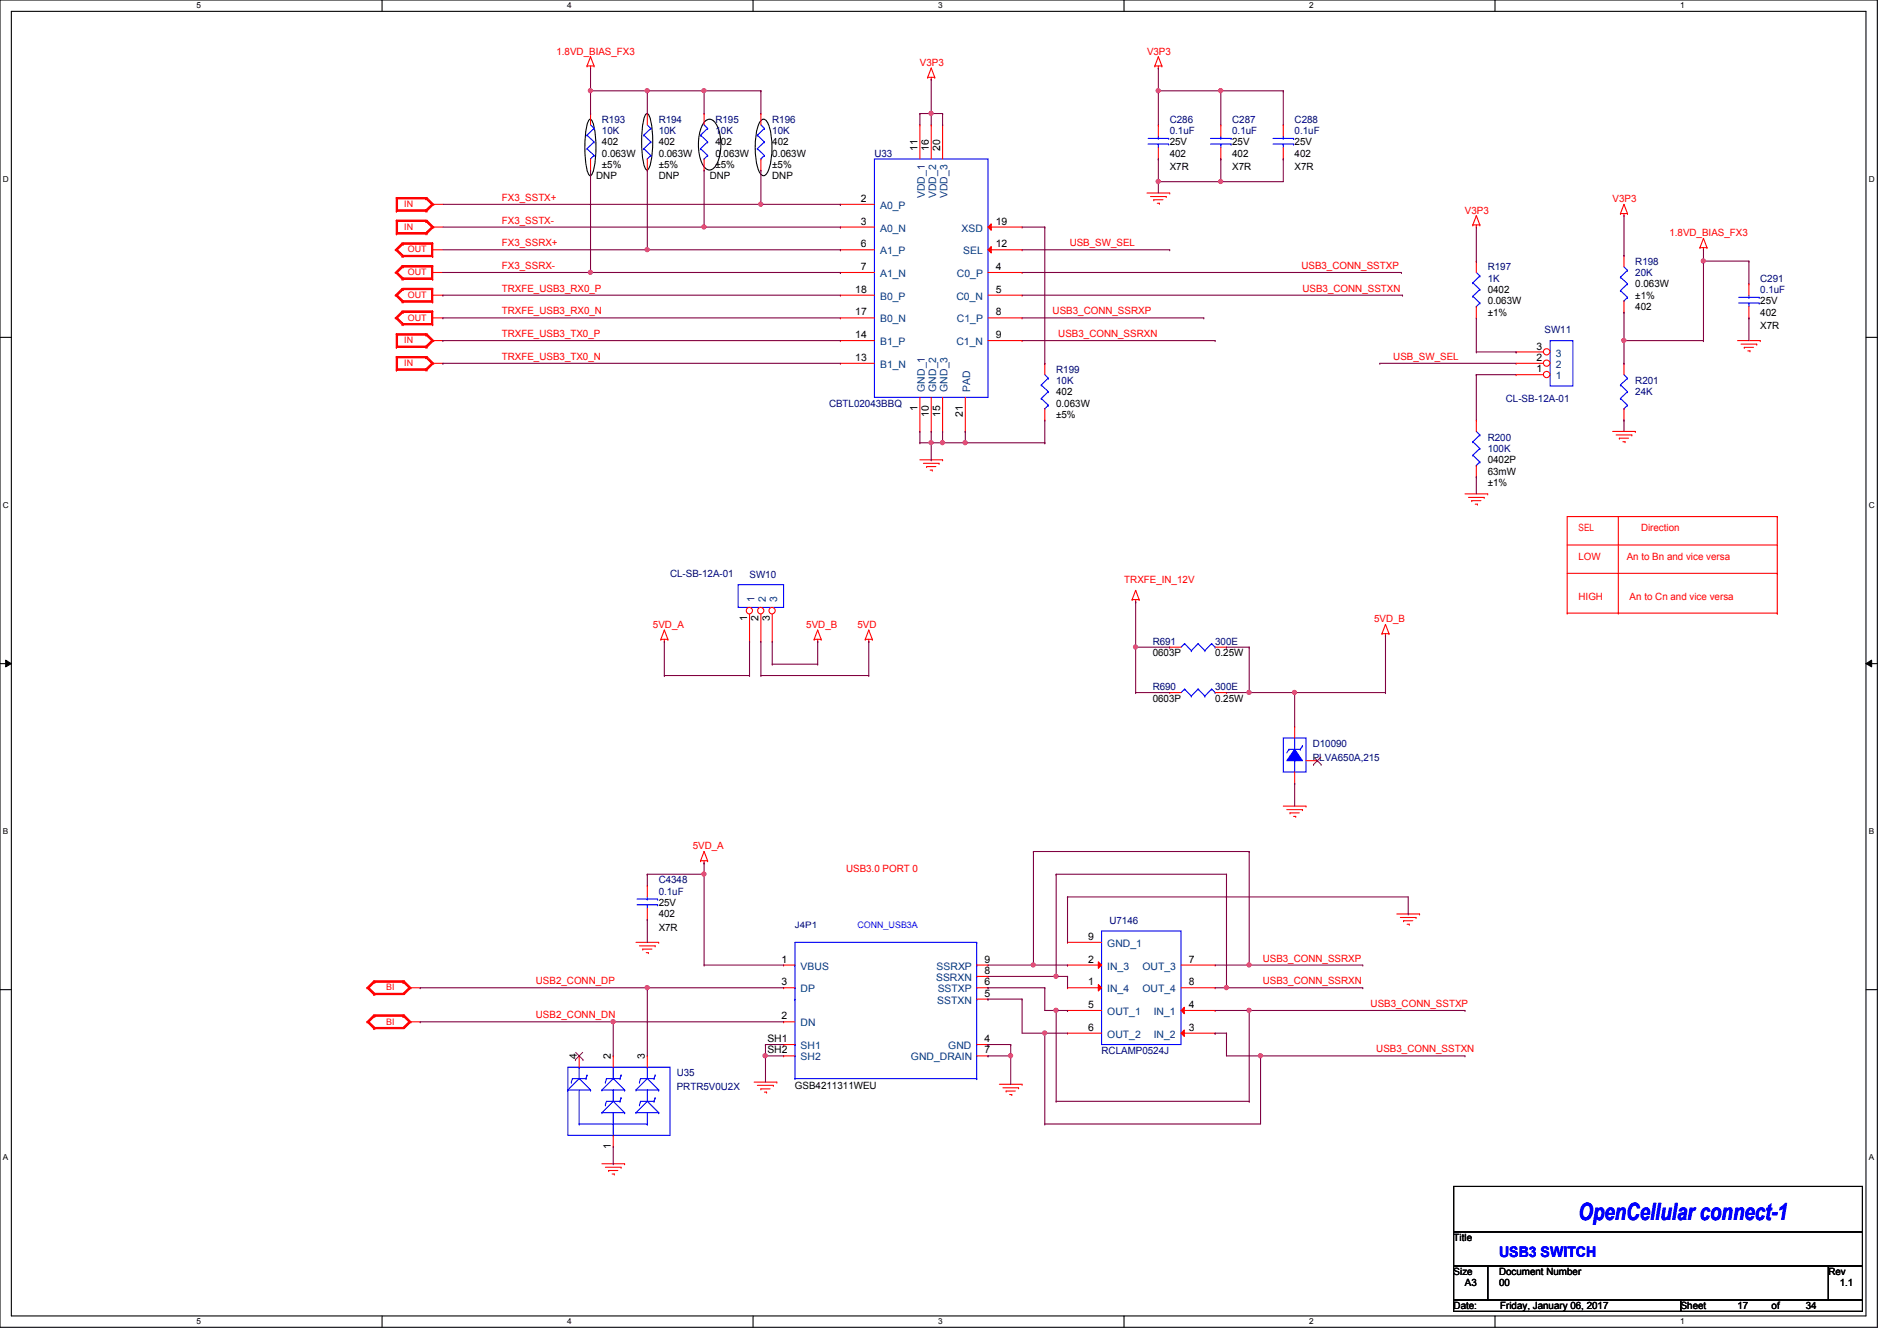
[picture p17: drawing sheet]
<svg xmlns="http://www.w3.org/2000/svg" width="297mm" height="210mm" viewBox="0 0 297 210" stroke-linecap="round" stroke-linejoin="round" font-family="sans-serif">
<defs><g id="words">
<text font-size="3.7" fill="#00f" x="247.1" y="191.1">OpenCellular connect-1</text>
<text font-size="2.3" fill="#00f" x="234.7" y="196.8">USB3 SWITCH</text>
<g font-size="1.6" fill="#f00">
<text x="87.1" y="8.6">1.8VD_BIAS_FX3</text>
<text x="144" y="10.3">V3P3</text>
<text x="179.6" y="8.6">V3P3</text>
<text x="78.6" y="35">FX3_SSTX-</text>
<text x="78.6" y="31.5">FX3_SSTX+</text>
<text x="229.4" y="33.4">V3P3</text>
<text x="252.5" y="31.7">V3P3</text>
<text x="78.6" y="38.6">FX3_SSRX+</text>
<text x="167.5" y="38.6">USB_SW_SEL</text>
<text x="261.4" y="37">1.8VD_BIAS_FX3</text>
<text x="78.6" y="45.7">TRXFE_USB3_RX0_P</text>
<text x="78.6" y="42.1">FX3_SSRX-</text>
<text x="203.8" y="42.1">USB3_CONN_SSTXP</text>
<text x="203.9" y="45.7">USB3_CONN_SSTXN</text>
<text x="78.6" y="49.2">TRXFE_USB3_RX0_N</text>
<text x="78.6" y="52.8">TRXFE_USB3_TX0_P</text>
<text x="164.8" y="49.2">USB3_CONN_SSRXP</text>
<text x="165.7" y="52.8">USB3_CONN_SSRXN</text>
<text x="78.6" y="56.3">TRXFE_USB3_TX0_N</text>
<text x="218.1" y="56.3">USB_SW_SEL</text>
<text x="247.1" y="83.2">SEL</text>
<text x="256.9" y="83.2">Direction</text>
<text x="247.1" y="87.7">LOW</text>
<text x="254.7" y="87.7">An to Bn and vice versa</text>
<text x="176" y="91.2">TRXFE_IN_12V</text>
<text x="247.1" y="93.9">HIGH</text>
<text x="255.1" y="93.9">An to Cn and vice versa</text>
<text x="102.2" y="98.3">5VD_A</text>
<text x="126.2" y="98.3">5VD_B</text>
<text x="134.2" y="98.3">5VD</text>
<text x="215.1" y="97.5">5VD_B</text>
<text x="108.5" y="133">5VD_A</text>
<text x="132.5" y="136.6">USB3.0 PORT 0</text>
<text x="83.9" y="154.1">USB2_CONN_DP</text>
<text x="197.7" y="154.1">USB3_CONN_SSRXN</text>
<text x="197.7" y="150.6">USB3_CONN_SSRXP</text>
<text x="83.9" y="159.5">USB2_CONN_DN</text>
<text x="214.6" y="157.7">USB3_CONN_SSTXP</text>
<text x="215.5" y="164.8">USB3_CONN_SSTXN</text>
</g>
<g font-size="1.6" fill="#000080">
<text x="94.2" y="19.2">R193</text>
<text x="94.2" y="21">10K</text>
<text x="103.1" y="19.2">R194</text>
<text x="103.1" y="21">10K</text>
<text x="112" y="19.2">R195</text>
<text x="112" y="21">10K</text>
<text x="120.9" y="19.2">R196</text>
<text x="120.9" y="21">10K</text>
<text x="183.1" y="19.2">C286</text>
<text x="183.1" y="21">0.1uF</text>
<text x="192.9" y="19.2">C287</text>
<text x="192.9" y="21">0.1uF</text>
<text x="202.7" y="19.2">C288</text>
<text x="202.7" y="21">0.1uF</text>
<text x="136.9" y="24.6">U33</text>
<text x="256" y="41.4">R198</text>
<text x="232.9" y="42.3">R197</text>
<text x="232.9" y="44.1">1K</text>
<text x="256" y="43.2">20K</text>
<text x="275.6" y="44.1">C291</text>
<text x="275.6" y="45.9">0.1uF</text>
<text x="241.8" y="52.1">SW11</text>
<text x="165.4" y="58.3">R199</text>
<text x="129.8" y="63.7">CBTL02043BBQ</text>
<text x="165.4" y="60.1">10K</text>
<text x="235.8" y="62.9">CL-SB-12A-01</text>
<text x="256" y="60.1">R201</text>
<text x="256" y="61.9">24K</text>
<text x="232.9" y="69">R200</text>
<text x="232.9" y="70.8">100K</text>
<text x="104.9" y="90.3">CL-SB-12A-01</text>
<text x="117.3" y="90.5">SW10</text>
<text x="180.5" y="101">R691</text>
<text x="190.2" y="101">300E</text>
<text x="180.5" y="108.1">R690</text>
<text x="190.2" y="108.1">300E</text>
<text x="205.5" y="117">D10090</text>
<text x="205.5" y="119.1">PLVA650A,215</text>
<text x="103.1" y="138.3">C4348</text>
<text x="103.1" y="140.1">0.1uF</text>
<text x="173.7" y="144.7">U7146</text>
<text x="172.5" y="165">RCLAMP0524J</text>
<text x="106" y="168.6">U35</text>
<text x="106" y="170.7">PRTR5V0U2X</text>
</g>
<g font-size="1.6">
<text x="94.2" y="22.8">402</text>
<text x="103.1" y="22.8">402</text>
<text x="112" y="22.8">402</text>
<text x="120.9" y="22.8">402</text>
<text x="143.6" y="23.7" transform="rotate(-90 143.6 23.7)">11</text>
<text x="145.4" y="23.7" transform="rotate(-90 145.4 23.7)">16</text>
<text x="147.2" y="23.7" transform="rotate(-90 147.2 23.7)">20</text>
<text x="183.1" y="22.8">25V</text>
<text x="192.9" y="22.8">25V</text>
<text x="202.7" y="22.8">25V</text>
<text x="93.3" y="28.1">DNP</text>
<text x="94.2" y="24.6">0.063W</text>
<text x="94.2" y="26.3">±5%</text>
<text x="103.1" y="24.6">0.063W</text>
<text x="103.1" y="26.3">±5%</text>
<text x="103.1" y="28.1">DNP</text>
<text x="111.1" y="28.1">DNP</text>
<text x="112" y="24.6">0.063W</text>
<text x="112" y="26.3">±5%</text>
<text x="120.9" y="24.6">0.063W</text>
<text x="120.9" y="26.3">±5%</text>
<text x="120.9" y="28.1">DNP</text>
<text x="183.1" y="24.6">402</text>
<text x="183.1" y="26.7">X7R</text>
<text x="192.9" y="24.6">402</text>
<text x="192.9" y="26.7">X7R</text>
<text x="202.7" y="24.6">402</text>
<text x="202.7" y="26.7">X7R</text>
<text x="134.8" y="31.6">2</text>
<text x="134.8" y="35.2">3</text>
<text x="155.9" y="35.2">19</text>
<text x="134.8" y="38.7">6</text>
<text x="155.9" y="38.7">12</text>
<text x="133.9" y="45.8">18</text>
<text x="134.8" y="42.3">7</text>
<text x="155.9" y="42.3">4</text>
<text x="155.9" y="45.8">5</text>
<text x="232.9" y="45.9">0402</text>
<text x="232.9" y="47.7">0.063W</text>
<text x="256" y="45">0.063W</text>
<text x="256" y="46.8">±1%</text>
<text x="275.6" y="47.7">25V</text>
<text x="133.9" y="49.4">17</text>
<text x="133.9" y="53">14</text>
<text x="155.9" y="49.4">8</text>
<text x="155.9" y="53">9</text>
<text x="232.9" y="49.4">±1%</text>
<text x="256" y="48.6">402</text>
<text x="275.6" y="49.4">402</text>
<text x="275.6" y="51.6">X7R</text>
<text x="133.9" y="56.5">13</text>
<text x="240.6" y="58.3">1</text>
<text x="240.6" y="56.5">2</text>
<text x="240.6" y="54.7">3</text>
<text x="143.6" y="64.3" transform="rotate(-90 143.6 64.3)">1</text>
<text x="145.4" y="65.2" transform="rotate(-90 145.4 65.2)">10</text>
<text x="147.2" y="65.2" transform="rotate(-90 147.2 65.2)">15</text>
<text x="150.7" y="65.2" transform="rotate(-90 150.7 65.2)">21</text>
<text x="165.4" y="61.9">402</text>
<text x="165.4" y="63.7">0.063W</text>
<text x="165.4" y="65.4">±5%</text>
<text x="232.9" y="76.1">±1%</text>
<text x="232.9" y="74.3">63mW</text>
<text x="232.9" y="72.6">0402P</text>
<text x="117" y="97.2" transform="rotate(-90 117 97.2)">1</text>
<text x="118.7" y="97.2" transform="rotate(-90 118.7 97.2)">2</text>
<text x="120.5" y="97.2" transform="rotate(-90 120.5 97.2)">3</text>
<text x="180.5" y="102.8">0603P</text>
<text x="190.2" y="102.8">0.25W</text>
<text x="180.5" y="109.9">0603P</text>
<text x="190.2" y="109.9">0.25W</text>
<text x="103.1" y="143.7">402</text>
<text x="103.1" y="141.9">25V</text>
<text x="103.1" y="145.8">X7R</text>
<text x="170.3" y="147.2">9</text>
<text x="122.3" y="150.7">1</text>
<text x="122.3" y="154.3">3</text>
<text x="154.1" y="154.3">6</text>
<text x="154.1" y="152.5">8</text>
<text x="154.1" y="150.7">9</text>
<text x="170.3" y="154.3">1</text>
<text x="170.3" y="150.7">2</text>
<text x="186.1" y="150.7">7</text>
<text x="186.1" y="154.3">8</text>
<text x="122.3" y="159.6">2</text>
<text x="154.1" y="156.1">5</text>
<text x="170.3" y="157.9">5</text>
<text x="170.3" y="161.4">6</text>
<text x="186.1" y="161.4">3</text>
<text x="186.1" y="157.9">4</text>
<text x="90.3" y="165.9" transform="rotate(-90 90.3 165.9)">4</text>
<text x="95.6" y="165.9" transform="rotate(-90 95.6 165.9)">2</text>
<text x="101" y="165.9" transform="rotate(-90 101 165.9)">3</text>
<text x="120.1" y="163.2">SH1</text>
<text x="120.1" y="165">SH2</text>
<text x="154.1" y="163.2">4</text>
<text x="154.1" y="165">7</text>
<text x="124.5" y="170.5">GSB4211311WEU</text>
<text x="95.6" y="179.9" transform="rotate(-90 95.6 179.9)">1</text>
<text x="227.6" y="194.4">Title</text>
<text x="227.6" y="199.7">Size</text>
<text x="229.4" y="201.5">A3</text>
<text x="234.7" y="199.7">Document Number</text>
<text x="234.7" y="201.5">00</text>
<text x="286.3" y="199.7">Rev</text>
<text x="288" y="201.5">1.1</text>
<text x="227.6" y="205">Date:</text>
<text x="234.9" y="205">Friday, January 06, 2017</text>
<text x="263.1" y="205">Sheet</text>
<text x="272" y="205">17</text>
<text x="277.4" y="205">of</text>
<text x="282.7" y="205">34</text>
</g>
<g font-size="1.6" fill="#004080">
<text x="137.8" y="32.7">A0_P</text>
<text x="144.8" y="31" transform="rotate(-90 144.8 31)">VDD_1</text>
<text x="146.6" y="31" transform="rotate(-90 146.6 31)">VDD_2</text>
<text x="148.3" y="31" transform="rotate(-90 148.3 31)">VDD_3</text>
<text x="137.8" y="36.3">A0_N</text>
<text x="137.8" y="39.8">A1_P</text>
<text x="150.5" y="36.3">XSD</text>
<text x="150.8" y="39.8">SEL</text>
<text x="137.8" y="43.4">A1_N</text>
<text x="137.8" y="46.9">B0_P</text>
<text x="149.7" y="46.9">C0_N</text>
<text x="149.8" y="43.4">C0_P</text>
<text x="137.8" y="50.5">B0_N</text>
<text x="149.8" y="50.5">C1_P</text>
<text x="137.8" y="54.1">B1_P</text>
<text x="137.8" y="57.6">B1_N</text>
<text x="149.7" y="54.1">C1_N</text>
<text x="243.6" y="59.4">1</text>
<text x="243.6" y="57.6">2</text>
<text x="243.6" y="55.8">3</text>
<text x="144.8" y="61.3" transform="rotate(-90 144.8 61.3)">GND_1</text>
<text x="146.6" y="61.3" transform="rotate(-90 146.6 61.3)">GND_2</text>
<text x="148.3" y="61.3" transform="rotate(-90 148.3 61.3)">GND_3</text>
<text x="151.9" y="61.3" transform="rotate(-90 151.9 61.3)">PAD</text>
<text x="118.1" y="94.2" transform="rotate(-90 118.1 94.2)">1</text>
<text x="119.9" y="94.2" transform="rotate(-90 119.9 94.2)">2</text>
<text x="121.7" y="94.2" transform="rotate(-90 121.7 94.2)">3</text>
<text x="173.4" y="148.3">GND_1</text>
<text x="125.3" y="151.8">VBUS</text>
<text x="125.3" y="155.4">DP</text>
<text x="146.6" y="153.6">SSRXN</text>
<text x="146.6" y="151.8">SSRXP</text>
<text x="146.8" y="155.4">SSTXP</text>
<text x="173.4" y="155.4">IN_4</text>
<text x="173.4" y="151.8">IN_3</text>
<text x="178.9" y="151.8">OUT_3</text>
<text x="178.9" y="155.4">OUT_4</text>
<text x="125.3" y="160.7">DN</text>
<text x="146.7" y="157.2">SSTXN</text>
<text x="173.4" y="159">OUT_1</text>
<text x="180.6" y="159">IN_1</text>
<text x="125.3" y="164.3">SH1</text>
<text x="125.3" y="166.1">SH2</text>
<text x="142.6" y="166.1">GND_DRAIN</text>
<text x="148.5" y="164.3">GND</text>
<text x="173.4" y="162.5">OUT_2</text>
<text x="180.6" y="162.5">IN_2</text>
</g>
<g font-size="1.4" fill="#f00">
<text x="63.3" y="32.4">IN</text>
<text x="63.3" y="36">IN</text>
<text x="63.8" y="39.5">OUT</text>
<text x="63.8" y="46.7">OUT</text>
<text x="63.8" y="43.1">OUT</text>
<text x="63.3" y="53.8">IN</text>
<text x="63.8" y="50.2">OUT</text>
<text x="63.3" y="57.3">IN</text>
<text x="60.5" y="155.1">BI</text>
<text x="60.5" y="160.4">BI</text>
</g>
<text font-size="1.4" fill="#000080" x="124.5" y="145.3">J4P1</text>
<text font-size="1.4" fill="#00f" x="134.2" y="145.3">CONN_USB3A</text>
<g font-size="1.3">
<text x="30.8" y="1.3">5</text>
<text x="88.8" y="1.3">4</text>
<text x="146.9" y="1.3">3</text>
<text x="205" y="1.3">2</text>
<text x="263.1" y="1.3">1</text>
<text x=".5" y="28.4">D</text>
<text x="292.6" y="28.4">D</text>
<text x=".5" y="79.5">C</text>
<text x="292.6" y="79.5">C</text>
<text x=".5" y="130.6">B</text>
<text x="292.6" y="130.6">B</text>
<text x=".5" y="181.7">A</text>
<text x="292.6" y="181.7">A</text>
<text x="30.8" y="207.4">5</text>
<text x="88.8" y="207.4">4</text>
<text x="146.9" y="207.4">3</text>
<text x="205" y="207.4">2</text>
<text x="263.1" y="207.4">1</text>
</g>
</g></defs>
<path d="M0 0h293.9v207.9h-293.9zM1.8 1.8h290.3v204.3h-290.3z" fill="none" stroke="#000" stroke-width=".17"/>
<g fill="#fff">
<path d="M30.8 .2h.7v1.4h-.7z"/>
<path d="M30.8 206.2h.7v1.4h-.7z"/>
</g>
<path d="M59.8 0v1.8M59.8 206.1v1.8" fill="none" stroke="#000" stroke-width=".17"/>
<g fill="#fff">
<path d="M88.8 .2h.7v1.4h-.7z"/>
<path d="M88.8 206.2h.7v1.4h-.7z"/>
</g>
<path d="M117.9 0v1.8M117.9 206.1v1.8" fill="none" stroke="#000" stroke-width=".17"/>
<g fill="#fff">
<path d="M146.9 .2h.7v1.4h-.7z"/>
<path d="M146.9 206.2h.7v1.4h-.7z"/>
</g>
<path d="M176 0v1.8M176 206.1v1.8" fill="none" stroke="#000" stroke-width=".17"/>
<g fill="#fff">
<path d="M205 .2h.7v1.4h-.7z"/>
<path d="M205 206.2h.7v1.4h-.7z"/>
</g>
<path d="M234.1 0v1.8M234.1 206.1v1.8" fill="none" stroke="#000" stroke-width=".17"/>
<g fill="#fff">
<path d="M263.1 .2h.6v1.4h-.6z"/>
<path d="M263.1 206.2h.6v1.4h-.6z"/>
<path d="M.5 27.3h.9v1.4h-.9z"/>
<path d="M292.6 27.3h.9v1.4h-.9z"/>
<path d="M.5 78.4h.9v1.4h-.9z"/>
<path d="M292.6 78.4h.9v1.4h-.9z"/>
</g>
<path d="M0 52.8h1.8M292.1 52.8h1.8" fill="none" stroke="#000" stroke-width=".17"/>
<g fill="#fff">
<path d="M.5 129.5h.8v1.4h-.8z"/>
<path d="M292.6 129.5h.8v1.4h-.8z"/>
</g>
<path d="M0 103.9h1.8M292.1 103.9h1.8" fill="none" stroke="#000" stroke-width=".17"/>
<path d="M.9 103.4l.9 .5-.9 .5zM292.1 103.9l.9-.5v1z" fill="#000"/>
<path d="M.9 103.4l.9 .5-.9 .5zM292.1 103.9l.9-.5v1z" fill="none" stroke="#000" stroke-width=".16"/>
<g fill="#fff">
<path d="M.5 180.5h.8v1.4h-.8z"/>
<path d="M292.6 180.5h.8v1.4h-.8z"/>
</g>
<g fill="none" stroke="#000" stroke-width=".17">
<path d="M92.2 18.8l.2-.1a2.01 2.01 0 0 1 .7 1.6 16.3 16.3 0 0 1-.3 6.8l-.4 .4a2.04 2.04 0 0 1-.6-1.6 17.3 17.3 0 0 1 .2-6.8zM101.1 17.9l.2-.1a2.01 2.01 0 0 1 .7 1.6 16.3 16.3 0 0 1-.3 6.8l-.4 .4a2.04 2.04 0 0 1-.7-1.6 17.3 17.3 0 0 1 .3-6.8zM110.3 19.1a.94 .94 0 0 1 1.6 0 6.9 6.9 0 0 1 0 7.1 .93 .93 0 0 1-1.6 0 7.1 7.1 0 0 1 0-7.1zM119.2 18.8l.3-.1a1.83 1.83 0 0 1 1.1 1.6 11.5 11.5 0 0 1-.5 6.8l-.3 .3-.3 .1a1.82 1.82 0 0 1-1-1.6 11.7 11.7 0 0 1 .5-6.8zM0 155h1.8M292.1 155h1.8M227.6 185.8h64v7.1h-64zM227.6 192.9h64v5.3h-64zM227.6 198.2h5.3v5.4h-5.3zM232.9 198.2h53.4v5.4h-53.4zM286.3 198.2h5.3v5.4h-5.3zM227.6 203.6h35.5v1.8h-35.5z"/>
<path d="M263.1 203.6h28.5v1.8h-28.5z"/>
</g>
<g fill="none" stroke="#f00" stroke-width=".17">
<path d="M91.9 10.3h.1M91.9 10.3h1.1M92.5 10.7h.1M92.5 8.9h.1M92.5 10.3v.4M92.5 8.9l-.6 1.4M92.5 8.9l.5 1.4M93 10.3h.1M144 19.6h.1M144 19.6v5.3M145.2 12.1h.1M145.2 12.1h1.1"/>
<path d="M145.8 12.4h.1M145.8 10.7h.1M145.8 12.1v.3M145.8 10.7l-.6 1.4M145.8 10.7l.5 1.4M146.3 12.1h.1M147.6 19.6h.1M147.6 19.6v5.3M180.8 10.3h.1M180.8 10.3h1.1M181.4 10.7h.1M181.4 8.9h.1"/>
<path d="M181.4 10.3v.4M181.4 8.9l-.6 1.4M181.4 8.9l.5 1.4M181.9 10.3h.1M61.9 39.1h.1M61.9 39.1l1 1.1M62.1 39.1h.1M62.1 30.9h.1M62.1 33.1h.1M62.1 34.5h.1M62.1 36.6h.1M62.1 30.9v2.2"/>
<path d="M62.1 34.5v2.1M62.1 39.1l1 .9M62.1 39.1l1 1.1M62.1 30.9h4.7M62.1 33.1h4.7M62.1 34.5h4.7M62.1 36.6h4.7M62.2 39.1h.1M62.2 31.1h.1M62.2 32.9h.1M62.2 34.7h.1M62.2 36.4h.1"/>
<path d="M62.2 31.1v1.8M62.2 34.7v1.7M62.2 39.1l.9 .9M62.2 31.1h4.5M62.2 32.9h4.5M62.2 34.7h4.5M62.2 36.4h4.5M62.9 38.1h.1M62.9 38.1h4.8M62.9 38.1l-1 1M63.1 38.2h.1M63.1 38.1h.1"/>
<path d="M63.1 38.2l-.9 .9M63.1 38.2h4.5M63.1 38.2l-1 .9M63.1 38.1l-1 1M66.7 31.1h.1M66.7 32.9h.1M66.7 30.9h.1M66.7 33.1h.1M66.7 34.7h.1M66.7 36.4h.1M66.7 34.5h.1M66.7 36.6h.1"/>
<path d="M66.7 31.1l.9 .9M66.7 31.1l1 .9M66.7 30.9l1 1.1M66.7 34.7l.9 .9M66.7 34.7l1 .9M66.7 34.5l1 1.1M66.8 30.9h.1M66.8 33.1h.1M66.8 34.5h.1M66.8 36.6h.1M66.8 30.9l1.1 1.1M66.8 34.5l1.1 1.1"/>
<path d="M67.6 39.1h.1M67.6 38.2h.1M67.6 32h.1M67.6 35.6h.1M67.6 38.2v1.8M67.6 39.1h1.7M67.6 32h1.7M67.6 32l-.9 .9M67.6 35.6h1.7M67.6 35.6l-.9 .8M67.7 38.1h.1M67.7 32h.1"/>
<path d="M67.7 35.6h.1M67.7 38.1v2.1M67.7 32l-1 1.1M67.7 32l-1 .9M67.7 35.6l-1 1M67.7 35.6l-1 .8M67.9 32h.1M67.9 35.6h.1M67.9 32l-1.1 1.1M67.9 35.6l-1.1 1M131.6 32h.1M131.6 35.6h.1"/>
<path d="M131.6 39.1h.1M131.6 39.1h5.3M131.6 32h5.3M131.6 35.6h5.3M179.6 30.2h3.5M180.1 30.8h2.5M180.6 31.3h.1M180.6 31.3h1.5M181.2 31.8h.3M181.5 31.8h.1M182.6 30.8h.1M183.1 30.2h.1"/>
<path d="M230.6 35.2h.1M230.6 35.2h1.1M231.1 35.6h.1M231.1 33.8h.1M231.1 35.2v.4M231.1 33.8l-.5 1.4M231.1 33.8l.6 1.4M231.7 35.2h.1M253.7 33.4h.1M253.7 33.4h1.1M254.3 33.8h.1M254.3 32h.1"/>
<path d="M254.3 33.4v.4M254.3 32l-.6 1.4M254.3 32l.5 1.4M254.8 33.4h.1M266.1 38.8h.1M266.1 38.8h1.2M266.7 39.1h.1M266.7 37.3h.1M266.7 38.8v.3M266.7 37.3l-.6 1.5M266.7 37.3l.6 1.5M267.3 38.8h.1"/>
<path d="M61.9 46.2h.1M61.9 49.8h.1M61.9 42.7h.1M61.9 46.2l1 1.1M61.9 49.8l1 1M61.9 42.7l1 1M62.1 55.8h.1M62.1 58h.1M62.1 52.3h.1M62.1 54.4h.1M62.1 46.2h.1M62.1 49.8h.1"/>
<path d="M62.1 42.7h.1M62.1 54.4h4.7M62.1 55.8h4.7M62.1 52.3v2.1M62.1 55.8v2.2M62.1 58h4.7M62.1 52.3h4.7M62.1 46.2l1 .9M62.1 46.2l1 1.1M62.1 49.8l1 .9M62.1 49.8l1 1M62.1 42.7l1 .9"/>
<path d="M62.1 42.7l1 1M62.2 56h.1M62.2 57.8h.1M62.2 52.5h.1M62.2 54.2h.1M62.2 46.2h.1M62.2 49.8h.1M62.2 42.7h.1M62.2 56h4.5M62.2 52.5v1.7M62.2 56v1.8M62.2 57.8h4.5"/>
<path d="M62.2 52.5h4.5M62.2 54.2h4.5M62.2 46.2l.9 .9M62.2 49.8l.9 .9M62.2 42.7l.9 .9M62.9 45.2h.1M62.9 47.3h.1M62.9 48.7h.1M62.9 50.8h.1M62.9 40.2h.1M62.9 41.6h.1M62.9 43.7h.1"/>
<path d="M62.9 45.2h4.8M62.9 47.3h4.8M62.9 45.2l-1 1M62.9 48.7h4.8M62.9 50.8h4.8M62.9 48.7l-1 1.1M62.9 40.2h4.8M62.9 41.6h4.8M62.9 43.7h4.8M62.9 41.6l-1 1.1M63.1 45.3h.1M63.1 45.2h.1"/>
<path d="M63.1 47.3h.1M63.1 47.1h.1M63.1 48.9h.1M63.1 48.7h.1M63.1 50.8h.1M63.1 50.7h.1M63.1 40.2h.1M63.1 40h.1M63.1 41.8h.1M63.1 41.6h.1M63.1 43.7h.1M63.1 43.6h.1"/>
<path d="M63.1 45.3l-.9 .9M63.1 45.3h4.5M63.1 45.3l-1 .9M63.1 45.2l-1 1M63.1 47.1h4.5M63.1 48.9l-.9 .9M63.1 48.9h4.5M63.1 48.9l-1 .9M63.1 48.7l-1 1.1M63.1 50.7h4.5M63.1 40h4.5M63.1 41.8l-.9 .9"/>
<path d="M63.1 41.8h4.5M63.1 41.8l-1 .9M63.1 41.6l-1 1.1M63.1 43.6h4.5M66.7 56h.1M66.7 57.8h.1M66.7 55.8h.1M66.7 58h.1M66.7 52.5h.1M66.7 54.2h.1M66.7 52.3h.1M66.7 54.4h.1"/>
<path d="M66.7 56l.9 .9M66.7 56l1 .9M66.7 55.8l1 1.1M66.7 52.5l.9 .8M66.7 52.5l1 .8M66.7 52.3l1 1M66.8 55.8h.1M66.8 58h.1M66.8 52.3h.1M66.8 54.4h.1M66.8 55.8l1.1 1.1M66.8 52.3l1.1 1"/>
<path d="M67.6 56.9h.1M67.6 53.3h.1M67.6 46.2h.1M67.6 45.3h.1M67.6 47.1h.1M67.6 49.8h.1M67.6 48.9h.1M67.6 50.7h.1M67.6 40h.1M67.6 42.7h.1M67.6 41.8h.1M67.6 43.6h.1"/>
<path d="M67.6 53.3h1.7M67.6 56.9h1.7M67.6 56.9l-.9 .9M67.6 53.3l-.9 .9M67.6 46.2h1.7M67.6 41.8v1.8M67.6 45.3v1.8M67.6 48.9v1.8M67.6 49.8h1.7M67.6 42.7h1.7M67.7 56.9h.1M67.7 53.3h.1"/>
<path d="M67.7 45.2h.1M67.7 47.3h.1M67.7 48.7h.1M67.7 50.8h.1M67.7 40.2h.1M67.7 41.6h.1M67.7 43.7h.1M67.7 56.9l-1 1.1M67.7 56.9l-1 .9M67.7 53.3l-1 1.1M67.7 53.3l-1 .9M67.7 41.6v2.1"/>
<path d="M67.7 45.2v2.1M67.7 48.7v2.1M67.9 56.9h.1M67.9 53.3h.1M67.9 56.9l-1.1 1.1M67.9 53.3l-1.1 1.1M131.6 42.7h.1M131.6 46.2h.1M131.6 49.8h.1M131.6 53.3h.1M131.6 56.9h.1M131.6 53.3h5.3"/>
<path d="M131.6 56.9h5.3M131.6 46.2h5.3M131.6 49.8h5.3M131.6 42.7h5.3M154.7 53.3h5.3M154.7 46.2h5.3M154.7 49.8h5.3M154.7 42.7h5.3M160 42.7h.1M160 46.2h.1M160 49.8h.1M160 53.3h.1"/>
<path d="M163.6 56.9h.1M163.6 56.9v1.8M254.3 40h.1M254.3 48.9h.1M254.3 40v1.8M254.3 47.1v1.8M272 53.3h3.6M272.6 53.9h2.4M273.1 54.4h.1M273.1 54.4h1.4M273.6 54.9h.4M274 54.9h.1"/>
<path d="M275 53.9h.1M275.6 53.3h.1M144 67.6h.1M144 72h3.6M144 62.2v5.4M144.6 72.6h2.4M145.1 73.1h.1M145.1 73.1h1.4M145.6 73.6h.4M145.8 67.6h.1M145.8 62.2v5.4M146 73.6h.1"/>
<path d="M147 72.6h.1M147.6 72h.1M163.6 65.8h.1M163.6 64v1.8M229.4 77.3h3.5M229.9 77.9h2.5M230.4 78.4h.1M230.4 78.4h1.5M231 79h.3M231.3 79h.1M232.4 77.9h.1M232.9 77.3h.1"/>
<path d="M252.5 67.6h3.5M253 68.1h2.5M253.5 68.6h.1M253.5 68.6h1.5M254.1 69.2h.3M254.4 69.2h.1M255.5 68.1h.1M256 67.6h.1M104 98.7h.1M104 98.7l-.5 1.4M104 98.7l.6 1.4M128 98.7h.1"/>
<path d="M128 98.7l-.5 1.4M128 98.7l.6 1.4M136 98.7h.1M136 98.7l-.5 1.4M136 98.7l.6 1.4M177.2 93.9h.1M177.2 93.9h1.2M177.8 94.2h.1M177.8 92.5h.1M177.8 93.9v.3M177.8 92.5l-.6 1.4M177.8 92.5l.6 1.4"/>
<path d="M178.4 93.9h.1M216.4 99.2h.1M216.4 99.2h1.1M216.9 99.6h.1M216.9 97.8h.1M216.9 99.2v.4M216.9 97.8l-.5 1.4M216.9 97.8l.6 1.4M217.5 99.2h.1M245.4 96h.1M245.4 85.3h32.9M245.4 89.8h32.9"/>
<path d="M245.4 96h32.9M253.4 96h.1M253.4 80.9v15.1M278.3 80.9h.1M278.3 85.3h.1M278.3 89.8h.1M278.3 96h.1M278.3 80.9h-32.9v15.1M278.3 80.9v15.1M103.5 100.1h.1M103.5 100.1h1.1M104 100.5h.1"/>
<path d="M104 100.1v.4M104.6 100.1h.1M127.5 100.1h.1M127.5 100.1h1.1M128 100.5h.1M128 100.1v.4M128.6 100.1h.1M135.5 100.1h.1M135.5 100.1h1.1M136 100.5h.1M136 100.1v.4M136.6 100.1h.1"/>
<path d="M183.1 101.3h.1M183.1 101.3h1.8M190.2 101.3h1.8M192 101.3h.1M101.3 138.7h.1M101.3 138.7v1.8M109.7 134.8h.1M109.7 134.8h1.1M110.2 135.1h.1M110.2 133.3h.1M110.2 134.8v.3M110.2 133.3l-.5 1.5"/>
<path d="M110.2 133.3l.6 1.5M110.8 134.8h.1M200.9 126.2h3.6M201.5 126.8h2.4M202 127.3h.1M202 127.3h1.4M202.5 127.8h.4M202.9 127.8h.1M203.9 126.8h.1M204.5 126.2h.1M57.4 154.7h.1M57.4 154.7l1.1 1"/>
<path d="M57.6 154.7h.1M57.6 154.7l1.1 1M57.6 154.7l1.1 .9M57.8 154.7h.1M57.8 154.7l.9 .9M58.5 155.7h.1M58.5 153.6h.1M58.5 159h.1M58.5 153.6h4.8M58.5 153.6l-1.1 1.1M58.5 159h4.8M58.5 159l-1.1 1"/>
<path d="M58.7 155.7h.1M58.7 153.6h.1M58.7 155.6h.1M58.7 153.8h.1M58.7 159h.1M58.7 159.1h.1M58.7 153.6l-1.1 1.1M58.7 155.6h4.4M58.7 153.8h4.4M58.7 153.8l-1.1 .9M58.7 153.8l-.9 .9M58.7 159l-1.1 1"/>
<path d="M58.7 159.1h4.4M58.7 159.1l-1.1 .9M58.7 159.1l-.9 .9M63.1 153.8h.1M63.1 153.6h.1M63.1 159.1h.1M63.1 159h.1M63.1 153.8l.9 .9M63.1 153.8l1.1 .9M63.1 153.6l1.1 1.1M63.1 159.1l.9 .9M63.1 159.1l1.1 .9"/>
<path d="M63.1 159l1.1 1M63.3 153.6h.1M63.3 159h.1M63.3 153.6l1 1.1M63.3 159l1 1M64 154.7h.1M64 154.7l-.9 .9M64 154.7h1.8M64.2 154.7h.1M64.2 154.7l-1.1 .9M64.2 154.7l-1.1 1M64.3 154.7h.1"/>
<path d="M64.3 154.7l-1 1h-4.8M99.6 147.6h3.5M100.1 148.1h2.5M100.6 148.6h.1M100.6 148.6h1.5M101.2 149.2h.3M101.3 144h.1M101.3 142.2v1.8M101.5 149.2h.1M102.6 148.1h.1M103.1 147.6h.1M218.7 143.1h3.5"/>
<path d="M219.2 143.7h2.5M219.8 144.2h.1M219.8 144.2h1.4M220.3 144.7h.3M220.6 144.7h.1M221.7 143.7h.1M222.2 143.1h.1M57.4 160h.1M57.4 160l1.1 1.1M57.6 160h.1M57.6 160l1.1 1.1M57.6 160l1.1 .9"/>
<path d="M57.8 160h.1M57.8 160l.9 .9M58.5 161.1h.1M58.7 161.1h.1M58.7 160.9h.1M58.7 160.9h4.4M64 160h.1M64 160l-.9 .9M64 160h1.8M64.2 160h.1M64.2 160l-1.1 .9M64.2 160l-1.1 1.1"/>
<path d="M64.3 160h.1M64.3 160l-1 1.1h-4.8M118.1 169.5h3.5M118.6 170h2.5M119.1 170.5h.1M119.1 170.5h1.5M119.7 171h.3M120 171h.1M121.1 170h.1M121.6 169.5h.1M156.5 169.8h3.5M157 170.3h2.5"/>
<path d="M157.5 170.9h.1M157.5 170.9h1.5M158.1 171.4h.3M158.4 171.4h.1M159.5 170.3h.1M160 169.8h.1M94.2 182.2h3.6M94.8 182.8h2.4M95.3 183.3h.1M95.3 183.3h1.4M95.8 183.9h.4M96.2 183.9h.1"/>
<path d="M97.2 182.8h.1M97.8 182.2h.1"/>
</g>
<g fill="none" stroke="#00f" stroke-width=".17">
<path d="M136.9 24.9h17.8v37.3h-17.8zM163.6 58.7l.5 .5M164.1 59.2h.1M164.1 59.2l-1.1 1.1M253.7 43.4h.1M253.7 45.5h.1M253.7 43.4l1.1 1M253.7 45.5l1.1 1.1M254.3 47.1h.1M254.3 41.8l.5 .5M254.8 42.3h.1M254.8 44.4h.1"/>
<path d="M254.8 46.6h.1M254.8 42.3l-1.1 1.1M254.8 44.4l-1.1 1.1M254.8 46.6l-.5 .5M163 62.4h.1M163 60.3h.1M163 62.4l1.1 1.1M163 60.3l1.1 1M163.6 64h.1M164.1 63.5h.1M164.1 61.3h.1M164.1 63.5l-.5 .5"/>
<path d="M164.1 61.3l-1.1 1.1M185.5 100.8h.1M185.5 100.8l1 1.1M185.5 100.8l-.6 .5M186.5 101.9h.1M187.6 100.8h.1M187.6 100.8l1 1.1M187.6 100.8l-1.1 1.1M188.6 101.9h.1M189.7 100.8h.1M189.7 100.8l.5 .5M189.7 100.8l-1.1 1.1"/>
<path d="M190.2 101.3h.1M99.7 141.7h3.3M99.7 140.8h3.3M101.3 140.8h.1M101.3 141.7h.1M101.3 140.5v.3M101.3 141.7v.5M103 141.7h.1M103 140.8h.1"/>
</g>
<path d="M154.7 39.1l.5-.5v1z" fill="#f00"/>
<path d="M154.7 39.1l.5-.5v1zM154.7 39.1h5.3M160 39.1h.1" fill="none" stroke="#f00" stroke-width=".17"/>
<path d="M154.7 35.6l.5-.5v1z" fill="#f00"/>
<g fill="none" stroke="#f00" stroke-width=".17">
<path d="M145.8 19.6h.1M145.8 19.6v5.3M154.7 35.6l.5-.5v1zM154.7 35.6h5.3M160 35.6h.1M147.6 67.6h.1M147.6 62.2v5.4M151.1 67.6h.1M151.1 62.2v5.4M231.1 65.8h.1M231.1 74.7h.1M231.1 65.8v1.8"/>
<path d="M231.1 72.9v1.8M122.7 151.1h.1M122.7 154.7h.1M122.7 151.1h1.8M122.7 154.7h1.8M152.9 151.1h1.8M152.9 154.7h1.8M152.9 156.5h1.8M152.9 152.9h1.8M154.7 156.5h.1M154.7 154.7h.1M154.7 152.9h.1"/>
<path d="M154.7 151.1h.1M122.7 160h.1M122.7 163.6h.1M122.7 165.4h.1M122.7 160h1.8M122.7 163.6h1.8M122.7 165.4h1.8M152.9 163.6h1.8M152.9 165.4h1.8M154.7 163.6h.1M154.7 165.4h.1"/>
</g>
<g fill="none" stroke="#00f" stroke-width=".17">
<path d="M242.7 53.3h3.6v7.2h-3.6zM230.6 71.3h.1M230.6 69.2h.1M230.6 71.3l1.1 1M230.6 69.2l1.1 1M231.1 72.9h.1M231.1 67.6l.6 .5M231.7 72.3h.1M231.7 70.2h.1M231.7 68.1h.1M231.7 72.3l-.6 .6M231.7 70.2l-1.1 1.1"/>
<path d="M231.7 68.1l-1.1 1.1M124.5 156.5h.1M124.5 154.7h.1M124.5 151.1h.1M152.9 156.5h.1M152.9 154.7h.1M152.9 151.1h.1M152.9 152.9h.1M152.9 147.6h.1M152.9 147.6v21.3M152.9 147.6h-28.4v21.3M124.5 165.4h.1"/>
<path d="M124.5 163.6h.1M124.5 168.9h.1M124.5 168.9h28.4M152.9 165.4h.1M152.9 163.6h.1M152.9 168.9h.1"/>
</g>
<circle cx="242.2" cy="58.6" r=".5" fill="#fff"/>
<g fill="none" stroke="#f00" stroke-width=".17">
<path d="M237.4 58.7h.1M237.4 58.7h4.2"/>
<circle cx="242.2" cy="58.6" r=".5"/>
</g>
<circle cx="242.2" cy="56.9" r=".5" fill="#fff"/>
<g fill="none" stroke="#f00" stroke-width=".17">
<path d="M237.4 56.9h.1M237.4 56.9h4.2"/>
<circle cx="242.2" cy="56.9" r=".5"/>
</g>
<circle cx="242.2" cy="55.1" r=".5" fill="#fff"/>
<g fill="none" stroke="#f00" stroke-width=".17">
<path d="M110.2 17.8h.1M110.2 17.8v1.8M110.2 26.7h.1M110.2 24.9v1.8M237.4 55.1h.1M237.4 55.1h4.2M254.3 56.9h.1M254.3 56.9v1.8M254.3 65.8h.1M254.3 64v1.8"/>
<circle cx="242.2" cy="55.1" r=".5"/>
</g>
<g fill="none" stroke="#00f" stroke-width=".17">
<path d="M110.2 19.6l.6 .5M109.7 23.3h.1M109.7 21.2h.1M109.7 23.3l1.1 1M109.7 21.2l1.1 1M110.2 24.9h.1M110.8 24.3h.1M110.8 22.2h.1M110.8 20.1h.1M110.8 24.3l-.6 .6M110.8 22.2l-1.1 1.1M110.8 20.1l-1.1 1.1"/>
<path d="M254.3 58.7l.5 .5M254.8 59.2h.1M254.8 59.2l-1.1 1.1M253.7 60.3h.1M253.7 62.4h.1M253.7 60.3l1.1 1M253.7 62.4l1.1 1.1M254.3 64h.1M254.8 61.3h.1M254.8 63.5h.1M254.8 61.3l-1.1 1.1M254.8 63.5l-.5 .5"/>
<path d="M115.6 91.6h7.1v3.5h-7.1z"/>
</g>
<circle cx="117.3" cy="95.6" r=".5" fill="#fff"/>
<g fill="none" stroke="#f00" stroke-width=".17">
<path d="M117.3 96.2v4.3M117.3 100.5h.1"/>
<circle cx="117.3" cy="95.6" r=".5"/>
</g>
<circle cx="119.1" cy="95.6" r=".5" fill="#fff"/>
<g fill="none" stroke="#f00" stroke-width=".17">
<path d="M119.1 96.2v4.3M119.1 100.5h.1"/>
<circle cx="119.1" cy="95.6" r=".5"/>
</g>
<circle cx="120.9" cy="95.6" r=".5" fill="#fff"/>
<g fill="none" stroke="#f00" stroke-width=".17">
<path d="M200.9 19.6h.1M200.9 19.6v1.7M200.9 24.9h.1M200.9 23.1v1.8M273.8 44.4h.1M273.8 49.8h.1M273.8 44.4v1.8M273.8 48v1.8M120.9 96.2v4.3M120.9 100.5h.1M90.7 165.4h.1M90.7 165.4v1.7"/>
<path d="M96 179.6h.1M96 165.4h.1M96 165.4v1.7M96 177.8v1.8M101.3 165.4h.1M101.3 165.4v1.7"/>
<circle cx="120.9" cy="95.6" r=".5"/>
</g>
<g fill="none" stroke="#00f" stroke-width=".17">
<path d="M199.3 22.6h3.2M199.3 21.7h3.2M200.9 21.7h.1M200.9 22.6h.1M200.9 21.3v.4M200.9 22.6v.5M202.5 22.6h.1M202.5 21.7h.1M272.2 47.5h3.2M272.2 46.6h3.2M273.8 46.6h.1M273.8 47.5h.1"/>
<path d="M273.8 46.2v.4M273.8 47.5v.5M275.4 47.5h.1M275.4 46.6h.1M201.8 117.3h.1M201.8 117.3l-.3 .6M201.8 117.3h1.8M202.7 119.1h.1M202.7 115.6h.1M202.7 115.6v1.7M202.7 119.1v1.8M203.6 117.3h.1"/>
<path d="M203.9 116.8h.1M203.9 116.8l-.3 .5M88.9 167.1h16v10.7h-16zM88.9 170.7h.1M88.9 170.7h3.6M89.5 169.5h.1M90.7 167.1h.1M90.7 176h.1M90.7 168.9l-1.8 1.8M90.7 168.9l1.8 1.8M90.7 167.1v1.8M90.7 170.7v5.3"/>
<path d="M90.7 176h10.6M91.7 168.9h.1M91.7 168.9h-2.1l-.1 .6M91.9 168.4h.1M91.9 168.4l-.2 .5M92.5 170.7h.1M94.2 170.7h.1M94.2 174.2h.1M94.2 170.7h3.6M94.2 174.2h3.6M94.8 169.5h.1M94.8 173h.1"/>
<path d="M96 167.1h.1M96 170.7h.1M96 176h.1M96 177.8h.1M96 168.9l-1.8 1.8M96 168.9l1.8 1.8M96 172.5l-1.8 1.7M96 172.5l1.8 1.7M96 167.1v1.8M96 170.7v1.8M96 174.2v3.6M97.1 168.9h.1"/>
<path d="M97.1 172.5h.1M97.1 168.9h-2.1l-.2 .6M97.1 172.5h-2.1l-.2 .5M97.2 168.4h.1M97.2 171.9h.1M97.2 168.4l-.1 .5M97.2 171.9l-.1 .6M97.8 170.7h.1M97.8 174.2h.1M99.6 170.7h.1M99.6 174.2h.1M99.6 170.7h3.5"/>
<path d="M99.6 174.2h3.5M100.1 169.5h.1M100.1 173h.1M101.3 167.1h.1M101.3 170.7h.1M101.3 176h.1M101.3 168.9l-1.7 1.8M101.3 168.9l1.8 1.8M101.3 172.5l-1.7 1.7M101.3 172.5l1.8 1.7M101.3 167.1v1.8M101.3 170.7v1.8"/>
<path d="M101.3 174.2v1.8M102.4 168.9h.1M102.4 172.5h.1M102.4 168.9h-2.1l-.2 .6M102.4 172.5h-2.1l-.2 .5M102.6 168.4h.1M102.6 171.9h.1M102.6 168.4l-.2 .5M102.6 171.9l-.2 .6M103.1 170.7h.1M103.1 174.2h.1"/>
</g>
<path d="M90.1 165.9h.1M90.1 164.8l1.2 1.1M91.2 164.8l-1.1 1.1M91.3 165.9h.1" fill="none" stroke="#804000" stroke-width=".16"/>
<path d="M202.7 117.3l1.2 1.8h-2.4z" fill-rule="evenodd" fill="#00f"/>
<g fill="none" stroke="#00f" stroke-width=".17">
<path d="M101.3 19.6l.6 .5M100.8 23.3h.1M100.8 21.2h.1M100.8 23.3l1.1 1M100.8 21.2l1.1 1M101.3 24.9h.1M101.9 24.3h.1M101.9 22.2h.1M101.9 20.1h.1M101.9 24.3l-.6 .6M101.9 22.2l-1.1 1.1M101.9 20.1l-1.1 1.1"/>
<path d="M230.6 46.4h.1M230.6 44.3h.1M230.6 46.4l1.1 1.1M230.6 44.3l1.1 1M231.1 48h.1M231.1 42.7l.6 .5M231.7 47.5h.1M231.7 45.3h.1M231.7 43.2h.1M231.7 47.5l-.6 .5M231.7 45.3l-1.1 1.1M231.7 43.2l-1.1 1.1"/>
<path d="M200.9 115.6h3.6v5.3h-3.6zM202.7 117.3l1.2 1.8h-2.4zM172.5 145.8h12.4v17.8h-12.4z"/>
</g>
<g fill="none" stroke="#f00" stroke-width=".17">
<path d="M101.3 17.8h.1M101.3 17.8v1.8M101.3 26.7h.1M101.3 24.9v1.8M231.1 40.9h.1M231.1 49.8h.1M231.1 40.9v1.8M231.1 48v1.8M202.7 113.8h.1M202.7 113.8v1.8M204.5 119.1h1.7M206.2 119.1h.1"/>
<path d="M202.7 122.7h.1M202.7 120.9v1.8"/>
</g>
<path d="M205.7 119.7h.1M205.7 118.6l1.1 1.1M206.8 118.6l-1.1 1.1M206.8 119.7h.1" fill="none" stroke="#804000" stroke-width=".16"/>
<path d="M172 154.2l.5 .5-.5 .5z" fill="#f00"/>
<path d="M167.1 154.7h.1M167.1 154.7h5.4M172 154.2l.5 .5-.5 .5z" fill="none" stroke="#f00" stroke-width=".17"/>
<path d="M172 150.6l.5 .5-.5 .5z" fill="#f00"/>
<path d="M167.1 151.1h.1M167.1 151.1h5.4M172 150.6l.5 .5-.5 .5z" fill="none" stroke="#f00" stroke-width=".17"/>
<path d="M184.9 161.8l.5-.5v1z" fill="#f00"/>
<path d="M184.9 161.8l.5-.5v1zM184.9 161.8h5.3M190.2 161.8h.1" fill="none" stroke="#f00" stroke-width=".17"/>
<path d="M185.4 157.7v1l-.5-.5z" fill="#f00"/>
<g fill="none" stroke="#f00" stroke-width=".17">
<path d="M92.5 17.8h.1M92.5 17.8v1.8M119.1 17.8h.1M119.1 17.8v1.8M181.4 19.6h.1M181.4 19.6v1.7M191.1 19.6h.1M191.1 19.6v1.7M92.5 26.7h.1M92.5 24.9v1.8M119.1 26.7h.1M119.1 24.9v1.8"/>
<path d="M181.4 24.9h.1M181.4 23.1v1.8M191.1 24.9h.1M191.1 23.1v1.8M183.1 108.5h.1M183.1 108.5h1.8M190.2 108.5h1.8M192 108.5h.1M167.1 158.2h.1M167.1 147.6h.1M167.1 158.2h5.4M167.1 147.6h5.4"/>
<path d="M184.9 158.2h5.3M184.9 151.1h5.3M184.9 154.7h5.3M185.4 157.7v1l-.5-.5zM190.2 158.2h.1M190.2 151.1h.1M190.2 154.7h.1M167.1 161.8h.1M167.1 161.8h5.4"/>
</g>
<g fill="none" stroke="#00f" stroke-width=".17">
<path d="M92.5 19.6l.5 .5M119.1 19.6l.6 .5M91.9 23.3h.1M91.9 21.2h.1M91.9 23.3l1.1 1M91.9 21.2l1.1 1M92.5 24.9h.1M93 24.3h.1M93 22.2h.1M93 20.1h.1M93 24.3l-.5 .6M93 22.2l-1.1 1.1"/>
<path d="M93 20.1l-1.1 1.1M118.6 23.3h.1M118.6 21.2h.1M118.6 23.3l1.1 1M118.6 21.2l1.1 1M119.1 24.9h.1M119.7 24.3h.1M119.7 22.2h.1M119.7 20.1h.1M119.7 24.3l-.6 .6M119.7 22.2l-1.1 1.1M119.7 20.1l-1.1 1.1"/>
<path d="M179.7 22.6h3.3M179.7 21.7h3.3M181.4 21.7h.1M181.4 22.6h.1M181.4 21.3v.4M181.4 22.6v.5M183 22.6h.1M183 21.7h.1M189.5 22.6h3.2M189.5 21.7h3.2M191.1 21.7h.1M191.1 22.6h.1"/>
<path d="M191.1 21.3v.4M191.1 22.6v.5M192.7 22.6h.1M192.7 21.7h.1M185.5 107.9h.1M185.5 107.9l1 1.1M185.5 107.9l-.6 .6M186.5 109h.1M187.6 107.9h.1M187.6 107.9l1 1.1M187.6 107.9l-1.1 1.1M188.6 109h.1"/>
<path d="M189.7 107.9h.1M189.7 107.9l.5 .6M189.7 107.9l-1.1 1.1M190.2 108.5h.1"/>
</g>
<path d="M144 69.3h.1M144 67.6v1.7M144 69.3h1.8M145.8 69.3h.1M145.8 72h.1M145.8 67.6v4.4" fill="none" stroke="#800040" stroke-width=".17"/>
<circle cx="145.8" cy="69.3" r=".32" fill="#f0f"/>
<circle cx="145.8" cy="69.3" r=".32" fill="none" stroke="#f0f" stroke-width=".17"/>
<g fill="none" stroke="#800040" stroke-width=".17">
<path d="M144 17.8h.1M144 17.8v1.8M144 17.8h3.6M145.8 17.8h.1M145.8 12.4v7.2M147.6 19.6h.1M147.6 17.8h.1M147.6 17.8v1.8M160 39.1h23.1M183.1 39.1h.1M145.8 69.3h.1M145.8 69.3h1.8"/>
<path d="M147.6 69.3h.1M147.6 67.6v1.7"/>
</g>
<circle cx="145.8" cy="17.8" r=".32" fill="#f0f"/>
<circle cx="145.8" cy="17.8" r=".32" fill="none" stroke="#f0f" stroke-width=".17"/>
<g fill="none" stroke="#800040" stroke-width=".17">
<path d="M181.4 14.2h.1M181.4 14.2v5.4M191.1 14.2h.1M191.1 14.2v5.4M181.4 24.9h.1M181.4 28.4h.1M181.4 24.9v5.3M191.1 24.9h.1M191.1 24.9v3.5h-9.7M69.3 46.2h.1M69.3 49.8h.1M69.3 53.3h.1"/>
<path d="M69.3 56.9h.1M69.3 46.2h62.3M69.3 49.8h62.3M69.3 53.3h62.3M69.3 56.9h62.3"/>
</g>
<circle cx="191.1" cy="28.4" r=".32" fill="#f0f"/>
<circle cx="191.1" cy="28.4" r=".32" fill="none" stroke="#f0f" stroke-width=".17"/>
<circle cx="181.3" cy="28.4" r=".32" fill="#f0f"/>
<circle cx="181.3" cy="28.4" r=".32" fill="none" stroke="#f0f" stroke-width=".17"/>
<g fill="none" stroke="#800040" stroke-width=".17">
<path d="M181.4 10.7h.1M181.4 10.7v3.5M191.1 14.2h.1M191.1 14.2h9.8M200.9 14.2h.1M200.9 14.2v5.4M160 35.6h3.6M163.6 35.6h.1M163.6 35.6v21.3M191.1 28.4h.1M200.9 24.9h.1M200.9 24.9v3.5h-9.8"/>
<path d="M231.1 35.6v5.3M163.6 56.9h.1M231.1 40.9h.1M231.1 58.7h.1M231.1 58.7v7.1M147.6 69.3h3.5M151.1 69.3h.1M163.6 69.3h.1M163.6 65.8v3.5M231.1 74.7h.1M231.1 74.7v2.6"/>
</g>
<circle cx="147.5" cy="69.3" r=".32" fill="#f0f"/>
<circle cx="147.5" cy="69.3" r=".32" fill="none" stroke="#f0f" stroke-width=".17"/>
<circle cx="151.1" cy="69.3" r=".32" fill="#f0f"/>
<circle cx="151.1" cy="69.3" r=".32" fill="none" stroke="#f0f" stroke-width=".17"/>
<path d="M254.3 33.8v6.2M254.3 40h.1M254.3 48.9h.1M254.3 56.9h.1M254.3 48.9v8M254.3 53.3h12.4M266.7 53.3h.1M254.3 65.8h.1M254.3 65.8v1.8" fill="none" stroke="#800040" stroke-width=".17"/>
<circle cx="254.2" cy="53.3" r=".32" fill="#f0f"/>
<circle cx="254.2" cy="53.3" r=".32" fill="none" stroke="#f0f" stroke-width=".17"/>
<path d="M266.7 39.1v1.8M266.7 40.9h.1" fill="none" stroke="#800040" stroke-width=".17"/>
<circle cx="266.7" cy="40.9" r=".32" fill="#f0f"/>
<circle cx="266.7" cy="40.9" r=".32" fill="none" stroke="#f0f" stroke-width=".17"/>
<g fill="none" stroke="#800040" stroke-width=".17">
<path d="M69.3 35.6h40.9M101.3 39.1h30.3M110.2 35.6h.1M131.6 39.1h.1M92.5 42.7h39.1M131.6 42.7h.1M266.7 40.9h.1M266.7 53.3h.1M266.7 40.9h7.1M266.7 40.9v12.4M273.8 40.9h.1M273.8 49.8h.1"/>
<path d="M273.8 40.9v3.5M273.8 49.8v3.5"/>
</g>
<circle cx="110.2" cy="35.5" r=".32" fill="#f0f"/>
<circle cx="110.2" cy="35.5" r=".32" fill="none" stroke="#f0f" stroke-width=".17"/>
<path d="M69.3 32h49.8M119.1 32h.1" fill="none" stroke="#800040" stroke-width=".17"/>
<circle cx="119.1" cy="32" r=".32" fill="#f0f"/>
<circle cx="119.1" cy="32" r=".32" fill="none" stroke="#f0f" stroke-width=".17"/>
<path d="M69.3 42.7h23.2M92.5 42.7h.1" fill="none" stroke="#800040" stroke-width=".17"/>
<circle cx="92.4" cy="42.6" r=".32" fill="#f0f"/>
<circle cx="92.4" cy="42.6" r=".32" fill="none" stroke="#f0f" stroke-width=".17"/>
<path d="M69.3 39.1h32M101.3 39.1h.1" fill="none" stroke="#800040" stroke-width=".17"/>
<circle cx="101.3" cy="39.1" r=".32" fill="#f0f"/>
<circle cx="101.3" cy="39.1" r=".32" fill="none" stroke="#f0f" stroke-width=".17"/>
<g fill="none" stroke="#800040" stroke-width=".17">
<path d="M92.5 14.2h.1M92.5 10.7v3.5M92.5 14.2h8.8M101.3 14.2h.1M119.1 14.2h.1M119.1 14.2v3.6M92.5 26.7v16M101.3 39.1h.1M101.3 26.7v12.4M110.2 35.6h.1M110.2 26.7v8.9M110.2 35.6h21.4"/>
<path d="M119.1 32h.1M119.1 26.7v5.3M119.1 32h12.5M131.6 32h.1M131.6 35.6h.1M92.5 42.7h.1"/>
</g>
<circle cx="92.4" cy="14.2" r=".32" fill="#f0f"/>
<circle cx="92.4" cy="14.2" r=".32" fill="none" stroke="#f0f" stroke-width=".17"/>
<circle cx="101.3" cy="14.2" r=".32" fill="#f0f"/>
<circle cx="101.3" cy="14.2" r=".32" fill="none" stroke="#f0f" stroke-width=".17"/>
<path d="M92.5 17.8h.1M92.5 14.2v3.6M101.3 14.2h.1M101.3 14.2v3.6M101.3 14.2h17.8M110.2 14.2h.1M110.2 14.2v3.6M119.1 14.2h.1" fill="none" stroke="#800040" stroke-width=".17"/>
<circle cx="110.2" cy="14.2" r=".32" fill="#f0f"/>
<circle cx="110.2" cy="14.2" r=".32" fill="none" stroke="#f0f" stroke-width=".17"/>
<path d="M181.4 14.2h9.7M191.1 14.2h.1M160 42.7h59.4M160 46.2h59.6M219.4 42.7h.1M219.6 46.2h.1" fill="none" stroke="#800040" stroke-width=".17"/>
<circle cx="181.3" cy="14.2" r=".32" fill="#f0f"/>
<circle cx="181.3" cy="14.2" r=".32" fill="none" stroke="#f0f" stroke-width=".17"/>
<circle cx="191.1" cy="14.2" r=".32" fill="#f0f"/>
<circle cx="191.1" cy="14.2" r=".32" fill="none" stroke="#f0f" stroke-width=".17"/>
<path d="M101.3 154.7h.1M101.3 154.7v10.7M101.3 154.7h21.4M96 160h.1M96 160v5.4M96 179.6v2.6M96 160h26.7M154.7 165.4h.1M154.7 165.4h3.5M96 182.2h.1" fill="none" stroke="#800040" stroke-width=".17"/>
<circle cx="158.2" cy="165.3" r=".32" fill="#f0f"/>
<circle cx="158.2" cy="165.3" r=".32" fill="none" stroke="#f0f" stroke-width=".17"/>
<path d="M119.8 165.4h.1M119.8 165.4h2.9M154.7 163.6h.1M154.7 163.6h3.5M158.2 165.4h.1M158.2 163.6h.1M158.2 163.6v6.2" fill="none" stroke="#800040" stroke-width=".17"/>
<circle cx="119.8" cy="165.3" r=".33" fill="#f0f"/>
<circle cx="119.8" cy="165.3" r=".33" fill="none" stroke="#f0f" stroke-width=".17"/>
<path d="M110.2 135.1h.1M110.2 135.1v1.8M65.8 154.7h.1M65.8 154.7h35.5M110.2 151.1h.1M110.2 151.1h12.5M119.8 165.4h.1M119.8 163.6h.1M119.8 163.6v5.9M119.8 163.6h2.9" fill="none" stroke="#800040" stroke-width=".17"/>
<circle cx="101.3" cy="154.7" r=".32" fill="#f0f"/>
<circle cx="101.3" cy="154.7" r=".32" fill="none" stroke="#f0f" stroke-width=".17"/>
<path d="M65.8 160h.1M65.8 160h30.2" fill="none" stroke="#800040" stroke-width=".17"/>
<circle cx="96" cy="160" r=".32" fill="#f0f"/>
<circle cx="96" cy="160" r=".32" fill="none" stroke="#f0f" stroke-width=".17"/>
<g fill="none" stroke="#800040" stroke-width=".17">
<path d="M154.7 151.1h7.1M154.7 152.9h10.7M161.8 151.1h.1M165.4 152.9h.1M167.1 140.5h.1M167.1 152.9h.1M167.1 140.5h53.4v2.6M167.1 140.5v7.1M167.1 152.9v1.8M190.2 154.7h1.8M190.2 151.1h5.4M192 154.7h.1"/>
<path d="M195.6 151.1h.1M195.6 158.2h33.8M220.5 143.1h.1M229.4 158.2h.1"/>
</g>
<circle cx="195.6" cy="158.2" r=".32" fill="#f0f"/>
<circle cx="195.6" cy="158.2" r=".32" fill="none" stroke="#f0f" stroke-width=".17"/>
<path d="M190.2 158.2h5.4M195.6 158.2h.1M197.4 165.4h32M229.4 165.4h.1" fill="none" stroke="#800040" stroke-width=".17"/>
<circle cx="197.3" cy="165.3" r=".32" fill="#f0f"/>
<circle cx="197.3" cy="165.3" r=".32" fill="none" stroke="#f0f" stroke-width=".17"/>
<g fill="none" stroke="#800040" stroke-width=".17">
<path d="M160 53.3h30.2M160 49.8h28.5M188.5 49.8h.1M190.2 53.3h.1M151.1 67.6h.1M151.1 67.6v1.7h12.5M163.6 69.3h.1M177.8 94.2h.1M177.8 94.2v14.3M177.8 108.5h.1M177.8 101.3h.1M177.8 108.5h5.3"/>
<path d="M192 101.3h.1M192 101.3h3.6M202.7 122.7h.1M202.7 122.7v3.5M154.7 156.5h.1M154.7 154.7h.1M154.7 156.5h5.3M154.7 154.7h8.9M160 156.5h.1M160 156.5v5.3h3.6M163.6 154.7h.1M163.6 154.7v3.5h1.8"/>
<path d="M165.4 158.2h.1M163.6 161.8h.1M190.2 161.8h.1M190.2 161.8h1.8M192 161.8h.1M192 161.8v3.6h5.4M197.4 165.4h.1"/>
</g>
<circle cx="177.8" cy="101.3" r=".32" fill="#f0f"/>
<circle cx="177.8" cy="101.3" r=".32" fill="none" stroke="#f0f" stroke-width=".17"/>
<path d="M177.8 101.3h5.3M183.1 101.3h.1M192 108.5h3.6M195.6 108.5h.1M195.6 101.3h.1M195.6 101.3v7.2" fill="none" stroke="#800040" stroke-width=".17"/>
<circle cx="195.6" cy="108.4" r=".32" fill="#f0f"/>
<circle cx="195.6" cy="108.4" r=".32" fill="none" stroke="#f0f" stroke-width=".17"/>
<path d="M216.9 99.6v8.9M195.6 108.5h21.3M202.7 108.5h.1M202.7 108.5v5.3M216.9 108.5h.1" fill="none" stroke="#800040" stroke-width=".17"/>
<circle cx="202.7" cy="108.4" r=".32" fill="#f0f"/>
<circle cx="202.7" cy="108.4" r=".32" fill="none" stroke="#f0f" stroke-width=".17"/>
<path d="M101.3 136.9h.1M101.3 136.9v1.8M101.3 136.9h8.9M110.2 136.9h.1M110.2 136.9v14.2" fill="none" stroke="#800040" stroke-width=".17"/>
<circle cx="110.2" cy="136.9" r=".32" fill="#f0f"/>
<circle cx="110.2" cy="136.9" r=".32" fill="none" stroke="#f0f" stroke-width=".17"/>
<path d="M101.3 144h.1M101.3 144v3.6M163.6 161.8h.1M163.6 161.8v14.2" fill="none" stroke="#800040" stroke-width=".17"/>
<circle cx="163.6" cy="161.8" r=".32" fill="#f0f"/>
<circle cx="163.6" cy="161.8" r=".32" fill="none" stroke="#f0f" stroke-width=".17"/>
<path d="M165.4 158.2v14.3M163.6 161.8h.1M163.6 176h.1M163.6 161.8h3.5M165.4 172.5h.1M197.4 165.4h.1M197.4 165.4v10.6h-33.8" fill="none" stroke="#800040" stroke-width=".17"/>
<circle cx="165.3" cy="158.2" r=".32" fill="#f0f"/>
<circle cx="165.3" cy="158.2" r=".32" fill="none" stroke="#f0f" stroke-width=".17"/>
<path d="M192 136.9h.1M192 136.9v17.8h21.4M165.4 158.2h1.7M167.1 158.2h.1M195.6 158.2h.1M195.6 158.2v14.3M213.4 154.7h.1M165.4 172.5h30.2M195.6 172.5h.1" fill="none" stroke="#800040" stroke-width=".17"/>
<circle cx="192" cy="154.7" r=".32" fill="#f0f"/>
<circle cx="192" cy="154.7" r=".32" fill="none" stroke="#f0f" stroke-width=".17"/>
<path d="M165.4 136.9h.1M165.4 136.9h26.6M165.4 136.9v16M165.4 152.9h.1" fill="none" stroke="#800040" stroke-width=".17"/>
<circle cx="165.3" cy="152.9" r=".32" fill="#f0f"/>
<circle cx="165.3" cy="152.9" r=".32" fill="none" stroke="#f0f" stroke-width=".17"/>
<path d="M161.8 133.3h.1M161.8 133.3v17.8h5.3M165.4 152.9h1.7M167.1 152.9h.1M167.1 151.1h.1" fill="none" stroke="#800040" stroke-width=".17"/>
<circle cx="161.8" cy="151.1" r=".32" fill="#f0f"/>
<circle cx="161.8" cy="151.1" r=".32" fill="none" stroke="#f0f" stroke-width=".17"/>
<path d="M161.8 133.3h33.8M195.6 133.3h.1M195.6 133.3v17.8M195.6 151.1h.1M195.6 151.1h17.8M213.4 151.1h.1" fill="none" stroke="#800040" stroke-width=".17"/>
<circle cx="195.6" cy="151.1" r=".32" fill="#f0f"/>
<circle cx="195.6" cy="151.1" r=".32" fill="none" stroke="#f0f" stroke-width=".17"/>
<g fill="none" stroke="#800040" stroke-width=".17">
<path d="M216 56.9h.1M216 56.9h21.4M231.1 55.1h.1M231.1 58.7h.1M231.1 49.8v5.3M231.1 55.1h6.3M231.1 58.7h6.3M237.4 55.1h.1M104 105.8h.1M104 100.5v5.3M104 105.8h13.3M117.3 105.8h.1"/>
<path d="M117.3 100.5h.1M117.3 100.5v5.3M119.1 105.8h.1M119.1 105.8h16.9M119.1 100.5v5.3M120.9 104h.1M120.9 100.5v3.5M120.9 104h7.1M128 104h.1M128 100.5h.1M128 100.5v3.5M136 105.8h.1"/>
<path d="M136 100.5h.1M136 100.5v5.3"/>
</g>
<circle cx="145.8" cy="69.3" r=".32" fill="#f0f"/>
<circle cx="145.8" cy="69.3" r=".32" fill="none" stroke="#f0f" stroke-width=".17"/>
<circle cx="145.8" cy="17.8" r=".32" fill="#f0f"/>
<circle cx="145.8" cy="17.8" r=".32" fill="none" stroke="#f0f" stroke-width=".17"/>
<circle cx="191.1" cy="28.4" r=".32" fill="#f0f"/>
<circle cx="191.1" cy="28.4" r=".32" fill="none" stroke="#f0f" stroke-width=".17"/>
<circle cx="181.3" cy="28.4" r=".32" fill="#f0f"/>
<circle cx="181.3" cy="28.4" r=".32" fill="none" stroke="#f0f" stroke-width=".17"/>
<circle cx="147.5" cy="69.3" r=".32" fill="#f0f"/>
<circle cx="147.5" cy="69.3" r=".32" fill="none" stroke="#f0f" stroke-width=".17"/>
<circle cx="151.1" cy="69.3" r=".32" fill="#f0f"/>
<circle cx="151.1" cy="69.3" r=".32" fill="none" stroke="#f0f" stroke-width=".17"/>
<circle cx="254.2" cy="53.3" r=".32" fill="#f0f"/>
<circle cx="254.2" cy="53.3" r=".32" fill="none" stroke="#f0f" stroke-width=".17"/>
<circle cx="266.7" cy="40.9" r=".32" fill="#f0f"/>
<circle cx="266.7" cy="40.9" r=".32" fill="none" stroke="#f0f" stroke-width=".17"/>
<circle cx="110.2" cy="35.5" r=".32" fill="#f0f"/>
<circle cx="110.2" cy="35.5" r=".32" fill="none" stroke="#f0f" stroke-width=".17"/>
<circle cx="119.1" cy="32" r=".32" fill="#f0f"/>
<circle cx="119.1" cy="32" r=".32" fill="none" stroke="#f0f" stroke-width=".17"/>
<circle cx="92.4" cy="42.6" r=".32" fill="#f0f"/>
<circle cx="92.4" cy="42.6" r=".32" fill="none" stroke="#f0f" stroke-width=".17"/>
<circle cx="101.3" cy="39.1" r=".32" fill="#f0f"/>
<circle cx="101.3" cy="39.1" r=".32" fill="none" stroke="#f0f" stroke-width=".17"/>
<circle cx="92.4" cy="14.2" r=".32" fill="#f0f"/>
<circle cx="92.4" cy="14.2" r=".32" fill="none" stroke="#f0f" stroke-width=".17"/>
<circle cx="101.3" cy="14.2" r=".32" fill="#f0f"/>
<circle cx="101.3" cy="14.2" r=".32" fill="none" stroke="#f0f" stroke-width=".17"/>
<circle cx="110.2" cy="14.2" r=".32" fill="#f0f"/>
<circle cx="110.2" cy="14.2" r=".32" fill="none" stroke="#f0f" stroke-width=".17"/>
<circle cx="181.3" cy="14.2" r=".32" fill="#f0f"/>
<circle cx="181.3" cy="14.2" r=".32" fill="none" stroke="#f0f" stroke-width=".17"/>
<circle cx="191.1" cy="14.2" r=".32" fill="#f0f"/>
<circle cx="191.1" cy="14.2" r=".32" fill="none" stroke="#f0f" stroke-width=".17"/>
<circle cx="158.2" cy="165.3" r=".32" fill="#f0f"/>
<circle cx="158.2" cy="165.3" r=".32" fill="none" stroke="#f0f" stroke-width=".17"/>
<circle cx="119.8" cy="165.3" r=".33" fill="#f0f"/>
<circle cx="119.8" cy="165.3" r=".33" fill="none" stroke="#f0f" stroke-width=".17"/>
<circle cx="101.3" cy="154.7" r=".32" fill="#f0f"/>
<circle cx="101.3" cy="154.7" r=".32" fill="none" stroke="#f0f" stroke-width=".17"/>
<circle cx="96" cy="160" r=".32" fill="#f0f"/>
<circle cx="96" cy="160" r=".32" fill="none" stroke="#f0f" stroke-width=".17"/>
<circle cx="195.6" cy="158.2" r=".32" fill="#f0f"/>
<circle cx="195.6" cy="158.2" r=".32" fill="none" stroke="#f0f" stroke-width=".17"/>
<circle cx="197.3" cy="165.3" r=".32" fill="#f0f"/>
<circle cx="197.3" cy="165.3" r=".32" fill="none" stroke="#f0f" stroke-width=".17"/>
<circle cx="177.8" cy="101.3" r=".32" fill="#f0f"/>
<circle cx="177.8" cy="101.3" r=".32" fill="none" stroke="#f0f" stroke-width=".17"/>
<circle cx="195.6" cy="108.4" r=".32" fill="#f0f"/>
<circle cx="195.6" cy="108.4" r=".32" fill="none" stroke="#f0f" stroke-width=".17"/>
<circle cx="202.7" cy="108.4" r=".32" fill="#f0f"/>
<circle cx="202.7" cy="108.4" r=".32" fill="none" stroke="#f0f" stroke-width=".17"/>
<circle cx="110.2" cy="136.9" r=".32" fill="#f0f"/>
<circle cx="110.2" cy="136.9" r=".32" fill="none" stroke="#f0f" stroke-width=".17"/>
<circle cx="163.6" cy="161.8" r=".32" fill="#f0f"/>
<circle cx="163.6" cy="161.8" r=".32" fill="none" stroke="#f0f" stroke-width=".17"/>
<circle cx="165.3" cy="158.2" r=".32" fill="#f0f"/>
<circle cx="165.3" cy="158.2" r=".32" fill="none" stroke="#f0f" stroke-width=".17"/>
<circle cx="192" cy="154.7" r=".32" fill="#f0f"/>
<circle cx="192" cy="154.7" r=".32" fill="none" stroke="#f0f" stroke-width=".17"/>
<circle cx="165.3" cy="152.9" r=".32" fill="#f0f"/>
<circle cx="165.3" cy="152.9" r=".32" fill="none" stroke="#f0f" stroke-width=".17"/>
<circle cx="161.8" cy="151.1" r=".32" fill="#f0f"/>
<circle cx="161.8" cy="151.1" r=".32" fill="none" stroke="#f0f" stroke-width=".17"/>
<circle cx="195.6" cy="151.1" r=".32" fill="#f0f"/>
<circle cx="195.6" cy="151.1" r=".32" fill="none" stroke="#f0f" stroke-width=".17"/>
<use href="#words"/>
</svg>
